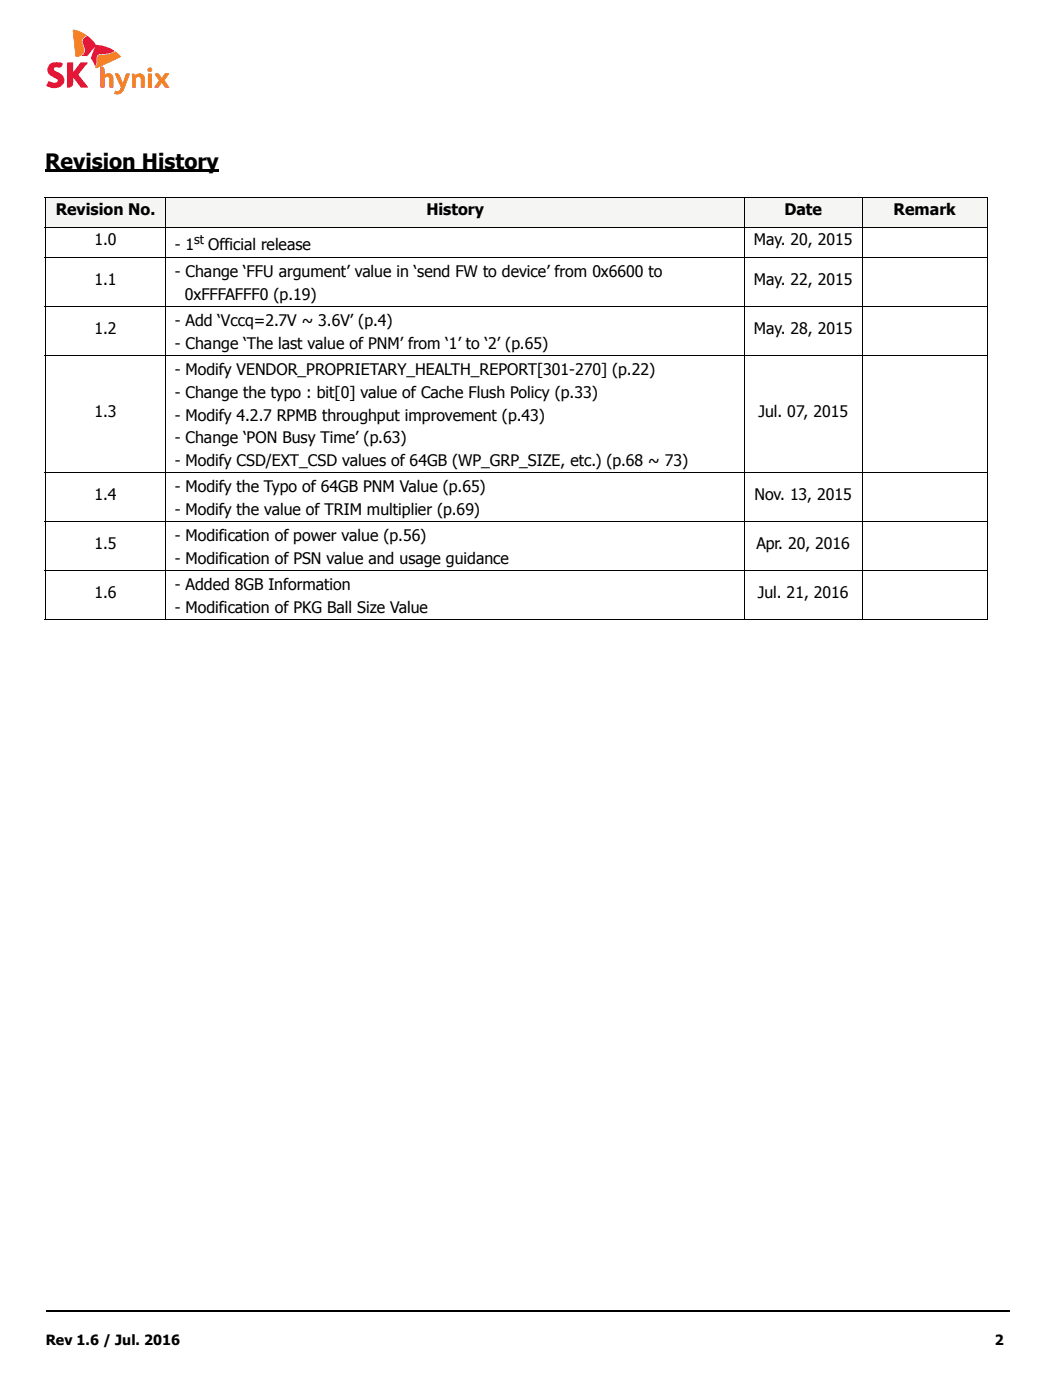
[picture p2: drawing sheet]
<svg xmlns="http://www.w3.org/2000/svg" width="210mm" height="279mm" viewBox="0 0 210 279" stroke-linecap="round" stroke-linejoin="round" font-family="sans-serif">
<defs><g id="words">
<text font-size="4.2" x="9" y="33.8">Revision History</text>
<g font-size="3.2">
<text x="11.1" y="43">Revision No.</text>
<text x="85.1" y="43">History</text>
<text x="156.5" y="43">Date</text>
<text x="178.3" y="43">Remark</text>
<text x="18.8" y="49">1.0</text>
<text x="34.9" y="50">- 1</text>
<text x="41.5" y="50">Official release</text>
<text x="150.4" y="49">May. 20, 2015</text>
<text x="18.8" y="56.9">1.1</text>
<text x="34.9" y="55.3">- Change ‘FFU argument’ value in ‘send FW to device’ from 0x6600 to</text>
<text x="36.9" y="59.9">0xFFFAFFF0 (p.19)</text>
<text x="150.4" y="56.9">May. 22, 2015</text>
<text x="34.9" y="65.1">- Add ‘Vccq=2.7V ~ 3.6V’ (p.4)</text>
<text x="18.8" y="66.6">1.2</text>
<text x="34.9" y="69.6">- Change ‘The last value of PNM’ from ‘1’ to ‘2’ (p.65)</text>
<text x="150.4" y="66.6">May. 28, 2015</text>
<text x="34.9" y="74.9">- Modify VENDOR_PROPRIETARY_HEALTH_REPORT[301-270] (p.22)</text>
<text x="18.8" y="83.2">1.3</text>
<text x="34.9" y="79.4">- Change the typo : bit[0] value of Cache Flush Policy (p.33)</text>
<text x="34.9" y="83.9">- Modify 4.2.7 RPMB throughput improvement (p.43)</text>
<text x="151.3" y="83.2">Jul. 07, 2015</text>
<text x="34.9" y="88.5">- Change ‘PON Busy Time’ (p.63)</text>
<text x="34.9" y="93">- Modify CSD/EXT_CSD values of 64GB (WP_GRP_SIZE, etc.) (p.68 ~ 73)</text>
<text x="18.8" y="99.8">1.4</text>
<text x="34.9" y="98.2">- Modify the Typo of 64GB PNM Value (p.65)</text>
<text x="150.5" y="99.8">Nov. 13, 2015</text>
<text x="34.9" y="102.8">- Modify the value of TRIM multiplier (p.69)</text>
<text x="18.8" y="109.5">1.5</text>
<text x="34.9" y="108">- Modification of power value (p.56)</text>
<text x="34.9" y="112.5">- Modification of PSN value and usage guidance</text>
<text x="150.9" y="109.5">Apr. 20, 2016</text>
<text x="18.8" y="119.3">1.6</text>
<text x="34.9" y="117.8">- Added 8GB Information</text>
<text x="151.2" y="119.3">Jul. 21, 2016</text>
<text x="34.9" y="122.3">- Modification of PKG Ball Size Value</text>
</g>
<g font-size="2.8">
<text x="9.1" y="268.4">Rev 1.6 / Jul. 2016</text>
<text x="198.5" y="268.4">2</text>
</g>
<text font-size="2.5" x="38.8" y="48.7">st</text>
</g></defs>
<g fill="#e31837">
<path d="M9.9 12.9a2.57 2.57 0 0 1 2.6-.2v.2a.71 .71 0 0 1-1 .5l-.7 .1a.5 .5 0 0 0 .4 .8 1.86 1.86 0 0 1 1.5 2 1.72 1.72 0 0 1-2.2 1.2l-1.2-.4 .5-.9a1.21 1.21 0 0 0 1.8 0 1.21 1.21 0 0 0-1-.9 1.46 1.46 0 0 1-.7-2.4z"/>
<path d="M9.9 12.8a2.49 2.49 0 0 1 2.7-.1 .91 .91 0 0 1-1.4 .7l-.3 .1a.46 .46 0 0 0-.1 .5 .46 .46 0 0 0 .4 .3l.3 .1-.1 .1a.71 .71 0 0 1-.6-1.1l.3-.1a1.03 1.03 0 0 0 1.3-.4l.1-.2a1.96 1.96 0 0 0-2.9 1.1 2.24 2.24 0 0 0 1.7 1.8l.3 .3v.3a1.07 1.07 0 0 1-1.5 .3l-.4-.2-.4 .7 .2 .1a2.19 2.19 0 0 0 3.2-.8 1.74 1.74 0 0 0-1.3-1.9 1.57 1.57 0 0 1 1.4 1.5 1.57 1.57 0 0 1-1.2 1.6 2.52 2.52 0 0 1-2.4-.4l.5-.9a1.66 1.66 0 0 0 1.8 .1v-.2l-.4-.5a1.88 1.88 0 0 1-1.6-2z"/>
<path d="M13.4 12.5h1.1v2l1.6-2h1.3l-1.9 2.4 2 2.5h-1.4l-1.5-2.1v1.2a.96 .96 0 0 1-1.2 1z"/>
<path d="M13.4 12.5h1.2v2l1.5-2h1.4l-1.9 2.4-.1-.1 1.9-2.3v.1h-1.3l-1.6 2v-2h-1.1v4.8a.99 .99 0 0 0 1.1-1.3l.1-.8 1.6 2.1 1.3-.1v.1l-2-2.5 .1-.1 2 2.7h-1.5l-1.5-2.2v.6a1.16 1.16 0 0 1-1.2 1.6z"/>
<path d="M16.8 7.6l.6-.3a4.6 4.6 0 0 1 1.7 1.7l-1.7 2.2-1-.1a1.56 1.56 0 0 0 .3-2.3l-.1-.8z"/>
<path d="M16.7 7.6l.6-.3h.2a1.14 1.14 0 0 0-.9 1l.1 .4a1.71 1.71 0 0 1-.3 2.5l1-.1 1.7-2.1-1.7-1.7 .1-.1 1 .9 .7 .9-1.8 2.2h-1l-.1-.1a1.49 1.49 0 0 0 .3-2.3l-.1-.8z"/>
<path d="M19.1 9a7.7 7.7 0 0 1 3.7 1.1 5.8 5.8 0 0 1-3.2 .7 1.07 1.07 0 0 0-.4 1.2l-.2 1.1-.8-1.5z"/>
<path d="M19.1 9a6.3 6.3 0 0 1 3.7 1.2 6.4 6.4 0 0 1-3.2 .7l-.3 .4v1.1l-.4 .8 .3-1.1a1.06 1.06 0 0 1 1.2-1.4l1.1-.1 1.2-.5v.1a7.2 7.2 0 0 0-3.5-1.2l-1 2.6 .6 .9 .2 .7-.9-1.7z"/>
</g>
<g fill="#f58025">
<path d="M14.6 6a5.8 5.8 0 0 1 2.7 1.1 1.39 1.39 0 0 0-.7 2.2 1.16 1.16 0 0 1-.4 1.7l-.8 .3-.3-.1z"/>
<path d="M14.5 6a3.4 3.4 0 0 1 2.4 .8l.4 .3a1.27 1.27 0 0 0-.8 1.9 1.41 1.41 0 0 1 .2 1.6 1.41 1.41 0 0 1-1.5 .7 1.37 1.37 0 0 0 1.3-.7 1.37 1.37 0 0 0 0-1.4 1.35 1.35 0 0 1 .8-2.2l-2-.9h-.7l.6 5 .1 .2-.1 .1z"/>
<path d="M19.7 11.1l2.1-.3 1.2-.5 1 1-4.7 2.3-.2-.2a3.3 3.3 0 0 0 .4-2z"/>
<path d="M19.6 11l.6-.1a4.8 4.8 0 0 0 2.8-.6l.8 .6 .2 .5-4.6 2.2h-.3l-.1-.3a.3 .3 0 0 0 .6 .1l4.2-2v-.3l-.8-.7a6 6 0 0 1-3.2 .7l-.2 .2-.3 1.8-.2 .3 .2-.7 .2-1.4z"/>
<path d="M23 14.7h.1a.64 .64 0 0 1 .8 .5l.6 1.5 .7-2h.7l-1.1 2.8a1.44 1.44 0 0 1-1.9 1.2l.1-.6a.78 .78 0 0 0 1.2-.7z"/>
<path d="M22.9 14.7l.6-.1 .2 .2 .8 1.9 .6-2h.8l-1.1 2.9 1.1-2.8h-.7l-.6 2-.8-1.6a.57 .57 0 0 0-.8-.4l1 2.1a.86 .86 0 0 1 0 1 .86 .86 0 0 1-1 .3l-.1 .4a1.53 1.53 0 0 0 1.9-1.1 1.44 1.44 0 0 1-2 1.2l.2-.6a.73 .73 0 0 0 1.1-.7z"/>
<path d="M30.9 14.8h.1a.6 .6 0 0 1 .9 .3l.4 .6 .6-1h.8l-.9 1.3 .9 1.4h-.8l-.6-1-.7 1h-.8l1-1.3z"/>
<path d="M30.9 14.8a.73 .73 0 0 1 1.1 .4l.3 .4h-.1l.7-1 .8 .1-.9 1.3 .9 1.5-1-1.4 1-1.4h-.8l-.7 1a1.14 1.14 0 0 0-1.1-.9h-.2l.9 1.3-.9 1.3-.1-.1 .8 .1 .7-1 .6 1 .8-.1 .1 .1h-.9l-.7-.9-.6 1h-.8l.9-1.4z"/>
<path d="M26.3 14.8h.6l.1 .3a1.01 1.01 0 0 1 1.1-.4 1.01 1.01 0 0 1 .7 .8v1.9h-.6l-.2-1.9a.65 .65 0 0 0-.9 0v1.9h-.7z"/>
<path d="M26.3 14.8l.5-.1 .2 .3a1.1 1.1 0 0 1 1.3-.2 1.1 1.1 0 0 1 .6 1.2v1.4l-.8 .1v-1.7a.52 .52 0 0 0-.4-.5 .52 .52 0 0 0-.6 .3v1.8l-.7 .1v-1.9h.1l-.1 1.7 .6 .1 .1-2a.65 .65 0 0 1 .6-.2 .65 .65 0 0 1 .5 .5v1.6l.6 .1v-1.8a.99 .99 0 0 0-.7-.8 .99 .99 0 0 0-1.1 .3l-.2-.2-.4-.1v.9z"/>
<path d="M29.5 13.7a.49 .49 0 0 1 .5-.2 .49 .49 0 0 1 .4 .4l-.4-.3h-.3a.37 .37 0 0 0 .1 .7 .37 .37 0 0 0 .5-.4 .45 .45 0 0 1-.5 .5 .45 .45 0 0 1-.3-.7z"/>
<path d="M29.6 14.7h.6v2.7h-.6z"/>
<path d="M29.5 14.7h.8l-.1 2.8v-2.8l-.6 .1v2.5l.7 .1h-.8z"/>
<path d="M20.1 13.3a.54 .54 0 0 1 .7 .6v1.1a1 1 0 0 1 1.1-.3 1 1 0 0 1 .7 .9v1.8h-.7l-.1-1.9a.63 .63 0 0 0-1 .1v1.8h-.7z"/>
<path d="M20 13.3h.1a.63 .63 0 0 1 .7 .5v1.3l-.1-.9a.58 .58 0 0 0-.6-.8l.1 4 .6-.1v-1.8a.66 .66 0 0 1 .8-.2 .66 .66 0 0 1 .3 .8v1.2l.6 .1v-1.6a.97 .97 0 0 0-.6-1 .97 .97 0 0 0-1.1 .3 1 1 0 0 1 1.2-.4 1 1 0 0 1 .6 1v1.8l-.8-.1v-1.6a.51 .51 0 0 0-.4-.4 .51 .51 0 0 0-.6 .2v1.8l-.7 .1z"/>
<circle cx="29.9" cy="13.9" r=".4"/>
</g>
<path d="M9.3 20.3h192v1.5h-192z" fill="#fff"/>
<path d="M9.1 261.4h.2v.3h-.2z" fill="#000"/>
<path d="M9.3 261.6h192.3" fill="none" stroke="#000" stroke-width=".36"/>
<path d="M9 34.1h34.7" fill="none" stroke="#000" stroke-width=".42"/>
<g fill="#f5f6f4">
<path d="M9 39.5h24.1v6h-24.1z"/>
<path d="M33.1 39.5h115.4v6h-115.4z"/>
<path d="M148.5 39.5h23.5v6h-23.5z"/>
<path d="M172 39.5h25v6h-25z"/>
</g>
<g fill="none" stroke="#000" stroke-width=".2">
<path d="M8.9 39.5h188.2M9 39.5v84.1M33.1 39.4v84.4M148.5 39.4v84.4M172 39.4v84.4M197 39.5v84.1M8.9 45.5h188.2M8.9 51.5h188.2M8.9 61.2h188.2M8.9 71h188.2M8.9 94.4h188.2M8.9 104.1h188.2"/>
<path d="M8.9 113.9h188.2M8.9 123.7h188.2"/>
</g>
<use href="#words"/>
</svg>
